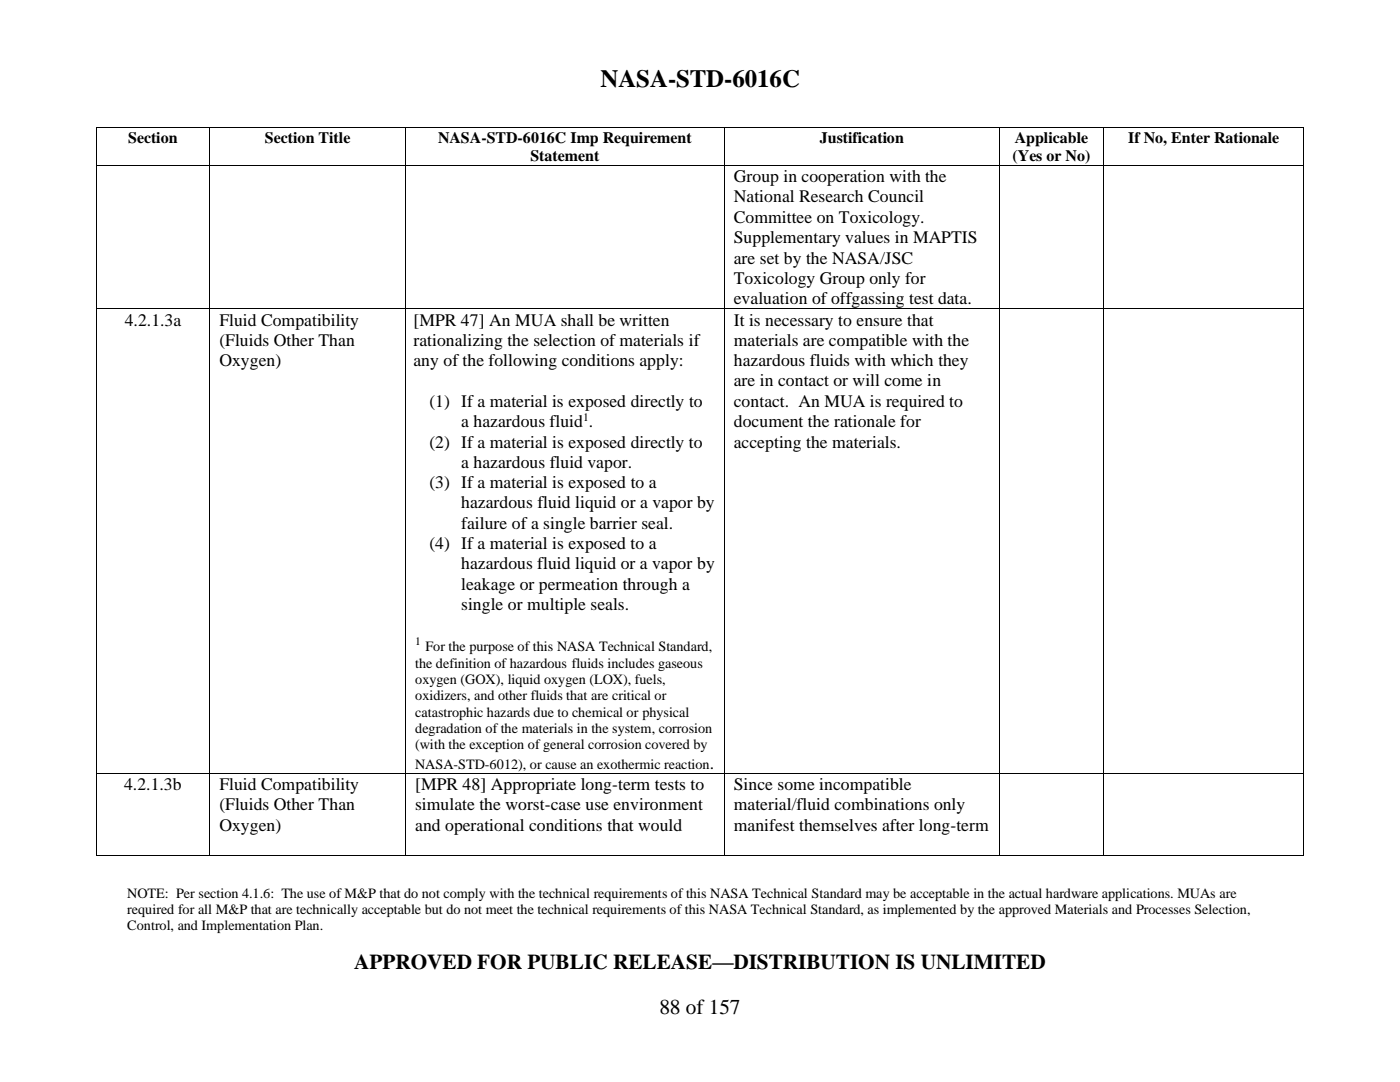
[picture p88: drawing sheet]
<svg xmlns="http://www.w3.org/2000/svg" width="279mm" height="216mm" viewBox="0 0 279 216" stroke-linecap="round" stroke-linejoin="round" font-family="sans-serif">
<defs><g id="words">
<text font-size="5" x="119.8" y="17.3">NASA-STD-6016C</text>
<g font-size="4.2">
<text x="70.7" y="193.4">APPROVED FOR PUBLIC RELEASE—DISTRIBUTION IS UNLIMITED</text>
<text x="131.6" y="202.3">88 of 157</text>
</g>
<g font-size="3.5">
<text x="146.4" y="36.4">Group in cooperation with the</text>
<text x="146.4" y="40.4">National Research Council</text>
<text x="146.4" y="44.5">Committee on Toxicology.</text>
<text x="146.4" y="48.5">Supplementary values in MAPTIS</text>
<text x="146.4" y="52.6">are set by the NASA/JSC</text>
<text x="146.4" y="56.6">Toxicology Group only for</text>
<text x="24.9" y="65">4.2.1.3a</text>
<text x="43.8" y="65">Fluid Compatibility</text>
<text x="82.5" y="65">[MPR 47] An MUA shall be written</text>
<text x="146.4" y="60.7">evaluation of offgassing test data.</text>
<text x="146.4" y="65">It is necessary to ensure that</text>
<text x="43.8" y="69">(Fluids Other Than</text>
<text x="82.5" y="69">rationalizing the selection of materials if</text>
<text x="146.4" y="69">materials are compatible with the</text>
<text x="43.8" y="73">Oxygen)</text>
<text x="82.5" y="73">any of the following conditions apply:</text>
<text x="146.4" y="73">hazardous fluids with which they</text>
<text x="146.4" y="77.1">are in contact or will come in</text>
<text x="85.7" y="81.2">(1) If a material is exposed directly to</text>
<text x="146.4" y="81.2">contact. An MUA is required to</text>
<text x="85.7" y="89.3">(2) If a material is exposed directly to</text>
<text x="92.1" y="85.2">a hazardous fluid .</text>
<text x="146.4" y="85.2">document the rationale for</text>
<text x="146.4" y="89.3">accepting the materials.</text>
<text x="92.1" y="93.3">a hazardous fluid vapor.</text>
<text x="85.7" y="97.4">(3) If a material is exposed to a</text>
<text x="92.1" y="101.5">hazardous fluid liquid or a vapor by</text>
<text x="92.1" y="105.5">failure of a single barrier seal.</text>
<text x="85.7" y="109.6">(4) If a material is exposed to a</text>
<text x="92.1" y="113.6">hazardous fluid liquid or a vapor by</text>
<text x="92.1" y="117.7">leakage or permeation through a</text>
<text x="92.1" y="121.7">single or multiple seals.</text>
<text x="141.7" y="153.4">.</text>
<text x="24.8" y="157.6">4.2.1.3b</text>
<text x="43.8" y="157.6">Fluid Compatibility</text>
<text x="43.8" y="161.7">(Fluids Other Than</text>
<text x="82.9" y="157.6">[MPR 48] Appropriate long-term tests to</text>
<text x="82.9" y="161.7">simulate the worst-case use environment</text>
<text x="146.4" y="157.6">Since some incompatible</text>
<text x="146.4" y="161.7">material/fluid combinations only</text>
<text x="43.8" y="165.7">Oxygen)</text>
<text x="82.9" y="165.7">and operational conditions that would</text>
<text x="146.4" y="165.7">manifest themselves after long-term</text>
</g>
<g font-size="3.2">
<text x="25.6" y="28.5">Section</text>
<text x="52.9" y="28.5">Section Title</text>
<text x="87.4" y="28.5">NASA-STD-6016C Imp Requirement</text>
<text x="163.6" y="28.5">Justification</text>
<text x="202.5" y="28.5">Applicable</text>
<text x="225.2" y="28.5">If No, Enter Rationale</text>
<text x="105.9" y="32.2">Statement</text>
<text x="202.1" y="32.2">(Yes or No)</text>
</g>
<g font-size="2.8">
<text x="84.9" y="129.9">For the purpose of this NASA Technical Standard,</text>
<text x="82.9" y="133.2">the definition of hazardous fluids includes gaseous</text>
<text x="82.9" y="136.5">oxygen (GOX), liquid oxygen (LOX), fuels,</text>
<text x="82.9" y="139.8">oxidizers, and other fluids that are critical or</text>
<text x="82.9" y="143">catastrophic hazards due to chemical or physical</text>
<text x="82.9" y="146.3">degradation of the materials in the system, corrosion</text>
<text x="82.9" y="149.5">(with the exception of general corrosion covered by</text>
<text x="82.9" y="153.4">NASA-STD-6012), or cause an exothermic reaction</text>
<text x="25.4" y="179.1">NOTE: Per section 4.1.6: The use of M&amp;P that do not comply with the technical requirements of this NASA Technical Standard may be acceptable in the actual hardware applications. MUAs are</text>
<text x="25.4" y="182.4">required for all M&amp;P that are technically acceptable but do not meet the technical requirements of this NASA Technical Standard, as implemented by the approved Materials and Processes Selection,</text>
<text x="25.4" y="185.6">Control, and Implementation Plan.</text>
</g>
<g font-size="2.3">
<text x="116.4" y="84">1</text>
<text x="82.9" y="128.6">1</text>
</g>
</g></defs>
<g fill="#000">
<path d="M19.1 25.4h.2v.2h-.2z" fill-rule="evenodd"/>
<path d="M19.1 25.4h.2v.2h-.2z" fill-rule="evenodd"/>
<path d="M19.1 32.9h.2v.2h-.2z" fill-rule="evenodd"/>
<path d="M41.8 25.4h.2v.2h-.2z" fill-rule="evenodd"/>
<path d="M41.8 32.9h.2v.2h-.2z" fill-rule="evenodd"/>
<path d="M80.9 25.4h.2v.2h-.2z" fill-rule="evenodd"/>
<path d="M80.9 32.9h.2v.2h-.2z" fill-rule="evenodd"/>
<path d="M144.5 25.4h.1v.2h-.1z" fill-rule="evenodd"/>
<path d="M144.5 32.9h.1v.2h-.1z" fill-rule="evenodd"/>
<path d="M199.3 25.4h.2v.2h-.2z" fill-rule="evenodd"/>
<path d="M199.3 32.9h.2v.2h-.2z" fill-rule="evenodd"/>
<path d="M220.2 25.4h.2v.2h-.2z" fill-rule="evenodd"/>
<path d="M220.2 32.9h.2v.2h-.2z" fill-rule="evenodd"/>
<path d="M260.1 25.4h.2v.2h-.2z" fill-rule="evenodd"/>
<path d="M260.1 25.4h.2v.2h-.2z" fill-rule="evenodd"/>
<path d="M260.1 32.9h.2v.2h-.2z" fill-rule="evenodd"/>
<path d="M19.1 61.5h.2v.2h-.2z" fill-rule="evenodd"/>
<path d="M41.8 61.5h.2v.2h-.2z" fill-rule="evenodd"/>
<path d="M80.9 61.5h.2v.2h-.2z" fill-rule="evenodd"/>
<path d="M144.5 61.5h.1v.2h-.1z" fill-rule="evenodd"/>
<path d="M199.3 61.5h.2v.2h-.2z" fill-rule="evenodd"/>
<path d="M220.2 61.5h.2v.2h-.2z" fill-rule="evenodd"/>
<path d="M260.1 61.5h.2v.2h-.2z" fill-rule="evenodd"/>
<path d="M19.1 154.2h.2v.1h-.2z" fill-rule="evenodd"/>
<path d="M41.8 154.2h.2v.1h-.2z" fill-rule="evenodd"/>
<path d="M80.9 154.2h.2v.1h-.2z" fill-rule="evenodd"/>
<path d="M144.5 154.2h.1v.1h-.1z" fill-rule="evenodd"/>
<path d="M199.3 154.2h.2v.1h-.2z" fill-rule="evenodd"/>
<path d="M220.2 154.2h.2v.1h-.2z" fill-rule="evenodd"/>
<path d="M260.1 154.2h.2v.1h-.2z" fill-rule="evenodd"/>
<path d="M19.1 170.6h.2v.1h-.2z" fill-rule="evenodd"/>
<path d="M19.1 170.6h.2v.1h-.2z" fill-rule="evenodd"/>
<path d="M41.8 170.6h.2v.1h-.2z" fill-rule="evenodd"/>
<path d="M80.9 170.6h.2v.1h-.2z" fill-rule="evenodd"/>
<path d="M144.5 170.6h.1v.1h-.1z" fill-rule="evenodd"/>
<path d="M199.3 170.6h.2v.1h-.2z" fill-rule="evenodd"/>
<path d="M220.2 170.6h.2v.1h-.2z" fill-rule="evenodd"/>
<path d="M260.1 170.6h.2v.1h-.2z" fill-rule="evenodd"/>
<path d="M260.1 170.6h.2v.1h-.2z" fill-rule="evenodd"/>
</g>
<g fill="none" stroke="#000" stroke-width=".2">
<path d="M19.2 25.6v7.3M19.2 33.1v28.4M19.3 25.5h22.5M19.3 33h22.5M41.9 25.6v7.3M41.9 33.1v28.4M42 25.5h38.9M42 33h38.9M81 25.6v7.3M81 33.1v28.4M81.1 25.5h63.4M81.1 33h63.4"/>
<path d="M144.5 25.6v7.3M144.5 33.1v28.4M144.6 25.5h54.7M144.6 33h54.7M199.4 25.6v7.3M199.4 33.1v28.4M199.5 25.5h20.7M199.5 33h20.7M220.3 25.6v7.3M220.3 33.1v28.4M220.4 25.5h39.7M220.4 33h39.7"/>
<path d="M260.2 25.6v7.3M260.2 33.1v28.4M19.2 61.7v92.5M19.3 61.6h22.5M41.9 61.7v92.5M42 61.6h38.9M81 61.7v92.5M81.1 61.6h63.4M144.5 61.7v92.5M144.6 61.6h54.7M199.4 61.7v92.5M199.5 61.6h20.7"/>
<path d="M220.3 61.7v92.5M220.4 61.6h39.7M260.2 61.7v92.5M19.2 154.3v16.3M19.3 154.3h22.5M41.9 154.3v16.3M42 154.3h38.9M81 154.3v16.3M81.1 154.3h63.4M144.5 154.3v16.3M144.6 154.3h54.7M199.4 154.3v16.3"/>
<path d="M199.5 154.3h20.7M220.3 154.3v16.3M220.4 154.3h39.7M260.2 154.3v16.3M19.3 170.6h22.5M42 170.6h38.9M81.1 170.6h63.4M144.6 170.6h54.7M199.5 170.6h20.7M220.4 170.6h39.7"/>
</g>
<use href="#words"/>
</svg>
